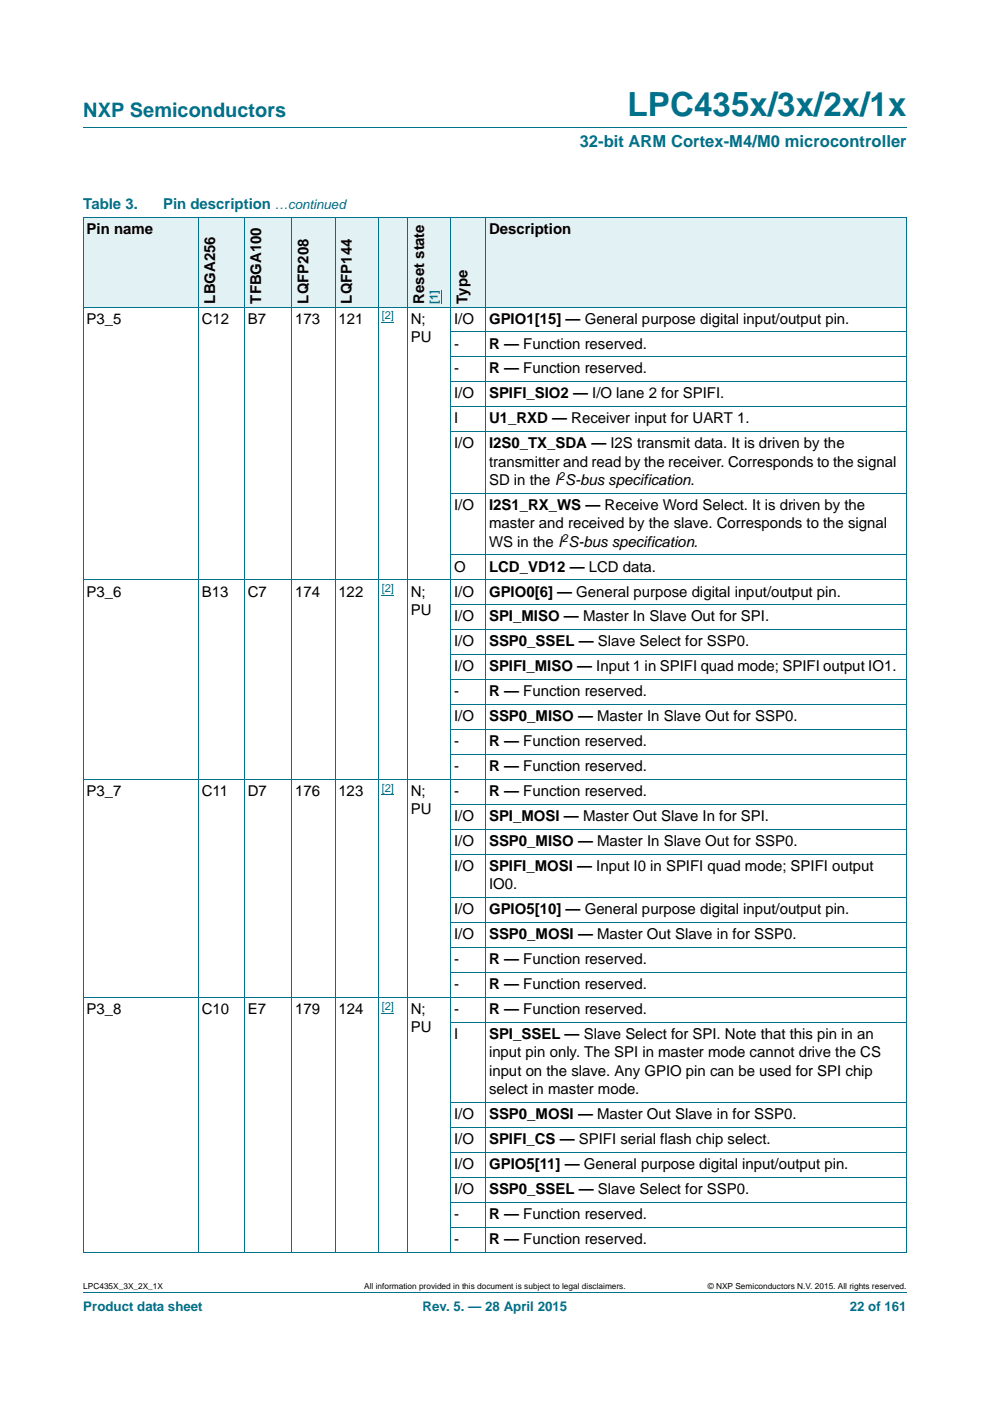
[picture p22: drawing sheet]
<svg xmlns="http://www.w3.org/2000/svg" width="210mm" height="297mm" viewBox="0 0 210 297" stroke-linecap="round" stroke-linejoin="round" font-family="sans-serif">
<defs><g id="words">
<text font-size="7" fill="#00718a" x="133.1" y="24.6">LPC435x/3x/2x/1x</text>
<text font-size="4.2" fill="#00718a" x="17.7" y="24.9">NXP Semiconductors</text>
<text font-size="3.5" fill="#00718a" x="123" y="31.1">32-bit ARM Cortex-M4/M0 microcontroller</text>
<g font-size="3.2" fill="#00718a">
<text x="17.7" y="44.3">Table 3.</text>
<text x="34.6" y="44.3">Pin description</text>
</g>
<g font-size="3.2">
<text x="18.4" y="49.6">Pin name</text>
<text x="103.7" y="49.6">Description</text>
<text x="45.6" y="64.4" transform="rotate(-90 45.6 64.4)">LBGA256</text>
<text x="55.4" y="64.4" transform="rotate(-90 55.4 64.4)">TFBGA100</text>
<text x="65.4" y="64.4" transform="rotate(-90 65.4 64.4)">LQFP208</text>
<text x="74.6" y="64.4" transform="rotate(-90 74.6 64.4)">LQFP144</text>
<text x="90" y="64.4" transform="rotate(-90 90 64.4)">Reset state</text>
<text x="99.1" y="64.4" transform="rotate(-90 99.1 64.4)">Type</text>
<text x="18.4" y="68.6">P3_5</text>
<text x="42.8" y="68.6">C12</text>
<text x="52.6" y="68.6">B7</text>
<text x="62.6" y="68.6">173</text>
<text x="71.8" y="68.6">121</text>
<text x="87.1" y="68.6">N;</text>
<text x="96.3" y="68.6">I/O</text>
<text x="103.7" y="68.6">GPIO1[15] — General purpose digital input/output pin.</text>
<text x="87.1" y="72.5">PU</text>
<text x="96.3" y="73.9">-</text>
<text x="103.7" y="73.9">R — Function reserved.</text>
<text x="96.3" y="79.2">-</text>
<text x="103.7" y="79.2">R — Function reserved.</text>
<text x="96.3" y="84.5">I/O</text>
<text x="96.3" y="89.8">I</text>
<text x="103.7" y="84.5">SPIFI_SIO2 — I/O lane 2 for SPIFI.</text>
<text x="103.7" y="89.8">U1_RXD — Receiver input for UART 1.</text>
<text x="96.3" y="95.1">I/O</text>
<text x="103.7" y="95.1">I2S0_TX_SDA — I2S transmit data. It is driven by the</text>
<text x="103.7" y="99">transmitter and read by the receiver. Corresponds to the signal</text>
<text x="103.7" y="102.8">SD in the I S-bus specification.</text>
<text x="96.3" y="108.1">I/O</text>
<text x="103.7" y="108.1">I2S1_RX_WS — Receive Word Select. It is driven by the</text>
<text x="103.7" y="112">master and received by the slave. Corresponds to the signal</text>
<text x="103.7" y="115.9">WS in the I S-bus specification.</text>
<text x="96.3" y="121.2">O</text>
<text x="103.7" y="121.2">LCD_VD12 — LCD data.</text>
<text x="18.4" y="126.5">P3_6</text>
<text x="42.8" y="126.5">B13</text>
<text x="52.5" y="126.5">C7</text>
<text x="62.6" y="126.5">174</text>
<text x="71.8" y="126.5">122</text>
<text x="87.1" y="126.5">N;</text>
<text x="87.1" y="130.3">PU</text>
<text x="96.3" y="126.5">I/O</text>
<text x="96.3" y="131.8">I/O</text>
<text x="103.7" y="126.5">GPIO0[6] — General purpose digital input/output pin.</text>
<text x="103.7" y="131.8">SPI_MISO — Master In Slave Out for SPI.</text>
<text x="96.3" y="137.1">I/O</text>
<text x="103.7" y="137.1">SSP0_SSEL — Slave Select for SSP0.</text>
<text x="96.3" y="142.3">I/O</text>
<text x="103.7" y="142.3">SPIFI_MISO — Input 1 in SPIFI quad mode; SPIFI output IO1.</text>
<text x="96.3" y="147.6">-</text>
<text x="103.7" y="147.6">R — Function reserved.</text>
<text x="96.3" y="152.9">I/O</text>
<text x="103.7" y="152.9">SSP0_MISO — Master In Slave Out for SSP0.</text>
<text x="96.3" y="158.2">-</text>
<text x="103.7" y="158.2">R — Function reserved.</text>
<text x="96.3" y="163.5">-</text>
<text x="103.7" y="163.5">R — Function reserved.</text>
<text x="18.4" y="168.8">P3_7</text>
<text x="42.8" y="168.8">C11</text>
<text x="52.5" y="168.8">D7</text>
<text x="62.6" y="168.8">176</text>
<text x="71.8" y="168.8">123</text>
<text x="87.1" y="168.8">N;</text>
<text x="87.1" y="172.7">PU</text>
<text x="96.3" y="168.8">-</text>
<text x="103.7" y="168.8">R — Function reserved.</text>
<text x="96.3" y="174.1">I/O</text>
<text x="96.3" y="179.4">I/O</text>
<text x="103.7" y="174.1">SPI_MOSI — Master Out Slave In for SPI.</text>
<text x="103.7" y="179.4">SSP0_MISO — Master In Slave Out for SSP0.</text>
<text x="96.3" y="184.7">I/O</text>
<text x="103.7" y="184.7">SPIFI_MOSI — Input I0 in SPIFI quad mode; SPIFI output</text>
<text x="103.7" y="188.6">IO0.</text>
<text x="96.3" y="193.8">I/O</text>
<text x="103.7" y="193.8">GPIO5[10] — General purpose digital input/output pin.</text>
<text x="96.3" y="199.1">I/O</text>
<text x="103.7" y="199.1">SSP0_MOSI — Master Out Slave in for SSP0.</text>
<text x="96.3" y="204.4">-</text>
<text x="96.3" y="209.7">-</text>
<text x="103.7" y="204.4">R — Function reserved.</text>
<text x="103.7" y="209.7">R — Function reserved.</text>
<text x="18.4" y="215">P3_8</text>
<text x="42.8" y="215">C10</text>
<text x="52.6" y="215">E7</text>
<text x="62.6" y="215">179</text>
<text x="71.8" y="215">124</text>
<text x="87.1" y="215">N;</text>
<text x="96.3" y="215">-</text>
<text x="103.7" y="215">R — Function reserved.</text>
<text x="87.1" y="218.9">PU</text>
<text x="96.3" y="220.3">I</text>
<text x="103.7" y="220.3">SPI_SSEL — Slave Select for SPI. Note that this pin in an</text>
<text x="103.7" y="224.2">input pin only. The SPI in master mode cannot drive the CS</text>
<text x="103.7" y="228.1">input on the slave. Any GPIO pin can be used for SPI chip</text>
<text x="103.7" y="231.9">select in master mode.</text>
<text x="96.3" y="237.2">I/O</text>
<text x="103.7" y="237.2">SSP0_MOSI — Master Out Slave in for SSP0.</text>
<text x="96.3" y="242.5">I/O</text>
<text x="103.7" y="242.5">SPIFI_CS — SPIFI serial flash chip select.</text>
<text x="96.3" y="247.8">I/O</text>
<text x="103.7" y="247.8">GPIO5[11] — General purpose digital input/output pin.</text>
<text x="96.3" y="253.1">I/O</text>
<text x="103.7" y="253.1">SSP0_SSEL — Slave Select for SSP0.</text>
<text x="96.3" y="258.4">-</text>
<text x="96.3" y="263.7">-</text>
<text x="103.7" y="258.4">R — Function reserved.</text>
<text x="103.7" y="263.7">R — Function reserved.</text>
</g>
<g font-size="2.8" fill="#00718a">
<text x="58.3" y="44.3">…continued</text>
<text x="17.7" y="277.9">Product data sheet</text>
<text x="89.6" y="277.9">Rev. 5. — 28 April 2015</text>
<text x="180.2" y="277.9">22 of 161</text>
</g>
<g font-size="2.4" fill="#00f">
<text x="92.9" y="64.4" transform="rotate(-90 92.9 64.4)">[1]</text>
<text x="81" y="67.6">[2]</text>
<text x="81" y="125.5">[2]</text>
<text x="81" y="167.9">[2]</text>
<text x="81" y="214.1">[2]</text>
</g>
<g font-size="2.4">
<text x="118.6" y="101.9">2</text>
<text x="119.3" y="114.9">2</text>
</g>
<g font-size="1.8">
<text x="17.7" y="273.3">LPC435X_3X_2X_1X</text>
<text x="77.2" y="273.3">All information provided in this document is subject to legal disclaimers.</text>
<text x="150.1" y="273.3">© NXP Semiconductors N.V. 2015. All rights reserved.</text>
</g>
</g></defs>
<path d="M17.7 27h174.6M17.7 273.9h174.6" fill="none" stroke="#00718a" stroke-width=".21"/>
<path d="M81 68.4h2.6M81 126.2h2.6M81 168.6h2.6M81 214.8h2.6" fill="none" stroke="#00f" stroke-width=".21"/>
<g fill="#e2f1f4">
<path d="M17.7 46h24.4v19.1h-24.4z"/>
<path d="M42.1 46h9.8v19.1h-9.8z"/>
<path d="M51.9 46h10v19.1h-10z"/>
<path d="M61.9 46h9.2v19.1h-9.2z"/>
<path d="M71.1 46h9.2v19.1h-9.2z"/>
<path d="M80.3 46h15.3v19.1h-15.3z"/>
</g>
<path d="M93.6 61.5v2.9" fill="none" stroke="#00f" stroke-width=".21"/>
<g fill="#e2f1f4">
<path d="M95.6 46h7.4v19.1h-7.4z"/>
<path d="M103 46h89.3v19.1h-89.3z"/>
</g>
<g fill="none" stroke="#00718a" stroke-width=".21">
<path d="M17.6 46h174.7M17.7 46.1v219.3M42.1 46v219.5M51.9 46v219.5M61.9 46v219.5M71.1 46v219.5M80.3 46v219.5M86.4 46v219.5M95.6 46v219.5M103 46v219.5M192.3 46.1v219.3M17.6 65.1h174.7"/>
<path d="M95.6 70.4h96.7M95.6 75.7h96.7M95.6 81h96.7M95.6 86.3h96.7M95.6 91.6h96.7M95.6 104.6h96.7M95.6 117.7h96.7M17.6 122.9h174.7M95.6 128.2h96.7M95.6 133.5h96.7M95.6 138.8h96.7M95.6 144.1h96.7"/>
<path d="M95.6 149.4h96.7M95.6 154.7h96.7M95.6 160h96.7M17.6 165.3h174.7M95.6 170.6h96.7M95.6 175.9h96.7M95.6 181.2h96.7M95.6 190.3h96.7M95.6 195.6h96.7M17.6 211.5h174.7M95.6 200.9h96.7M95.6 206.2h96.7"/>
<path d="M95.6 216.8h96.7M95.6 233.7h96.7M95.6 239h96.7M95.6 244.3h96.7M95.6 249.6h96.7M95.6 254.9h96.7M17.6 265.5h174.7M95.6 260.2h96.7"/>
</g>
<use href="#words"/>
</svg>
